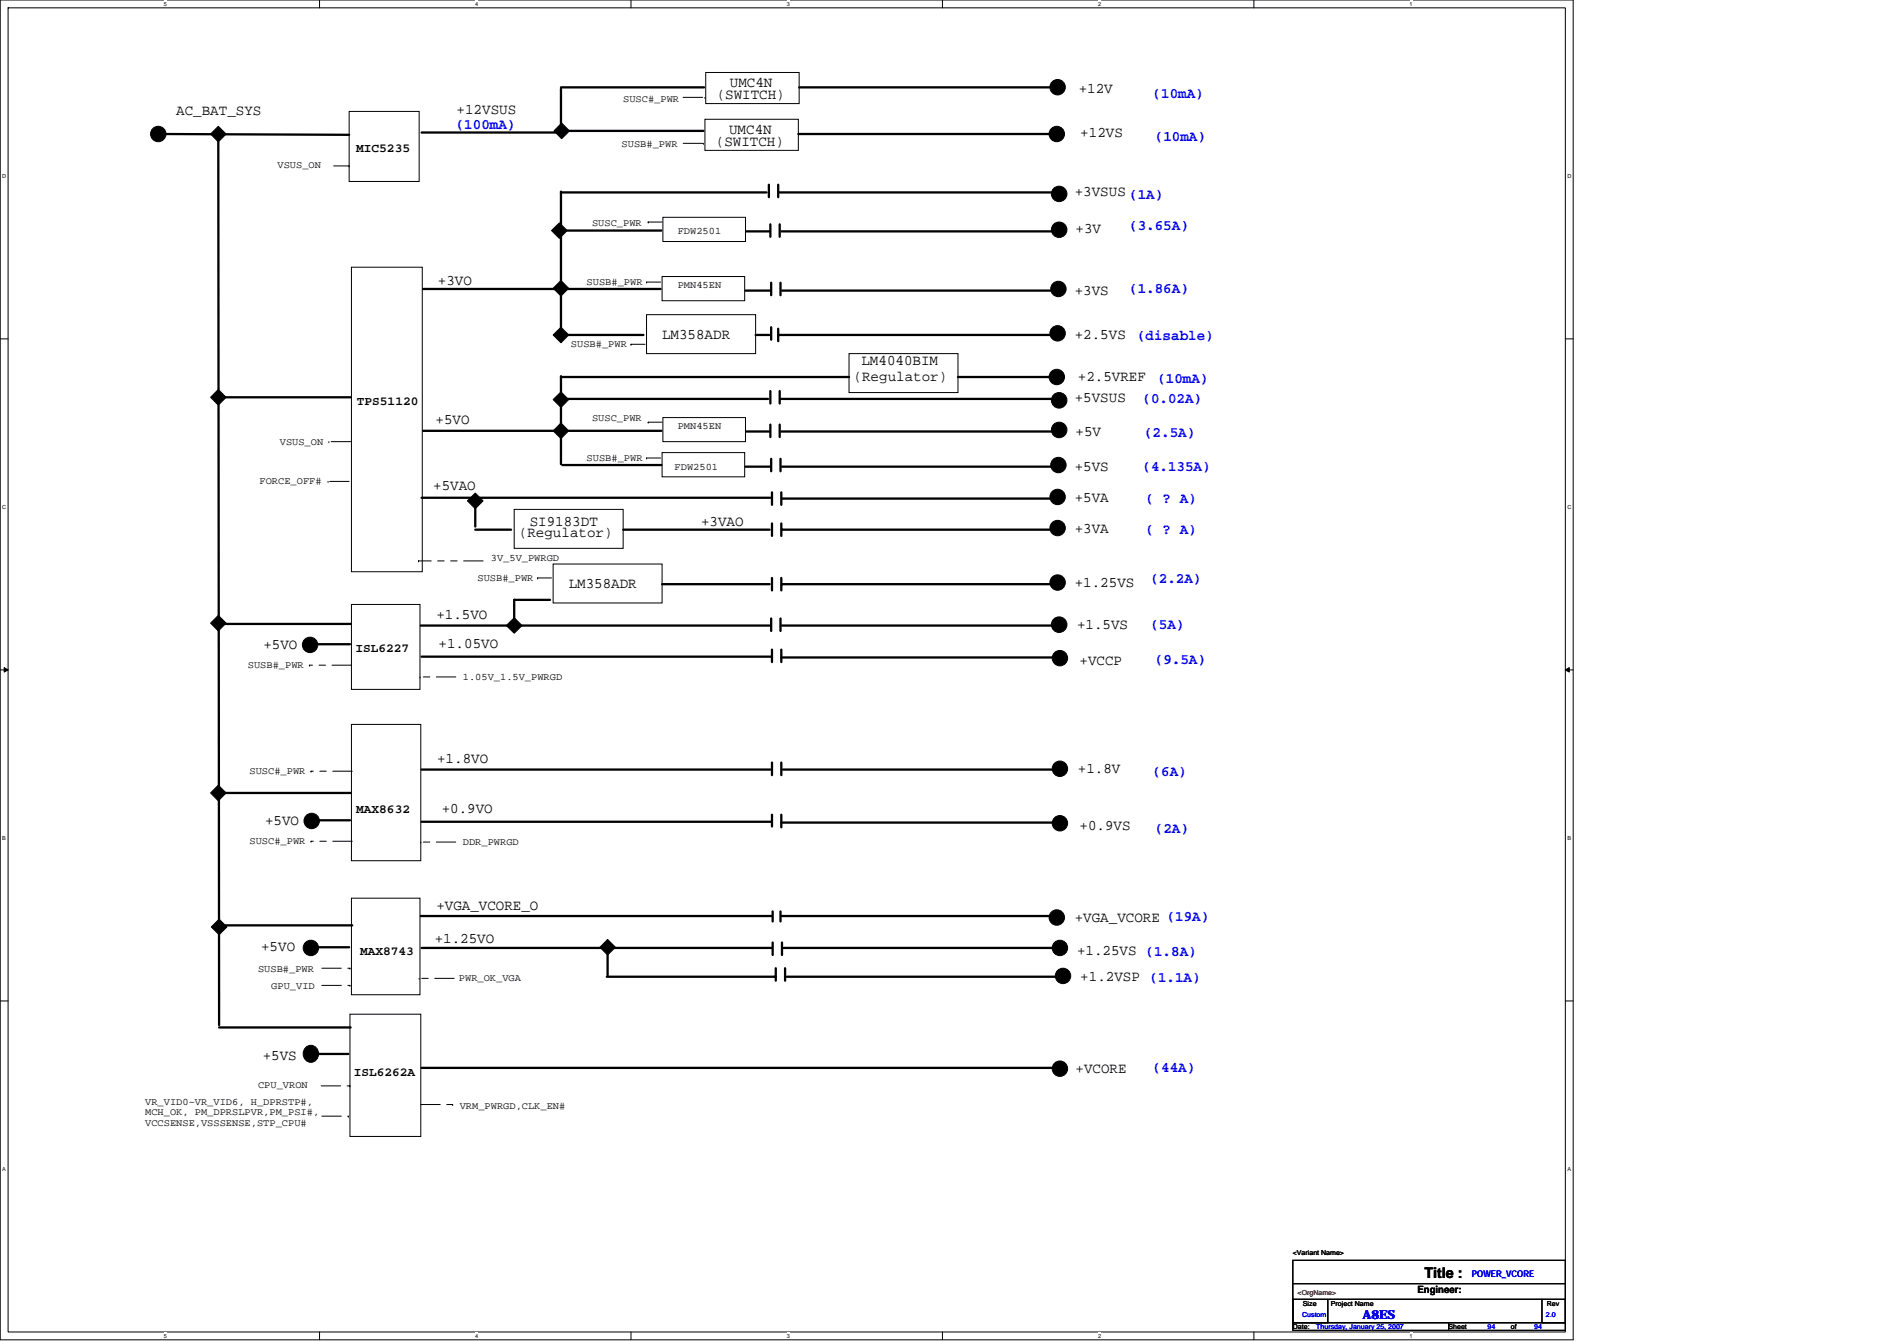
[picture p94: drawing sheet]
<svg xmlns="http://www.w3.org/2000/svg" width="297mm" height="210mm" viewBox="0 0 297 210" stroke-linecap="round" stroke-linejoin="round" font-family="sans-serif">
<defs><g id="words">
<g font-size="2.3">
<text x="27.6" y="17.9">AC_BAT_SYS</text>
<text x="71.5" y="17.8">+12VSUS</text>
<text x="112.2" y="15.5">(SWITCH)</text>
<text x="114.3" y="13.7">UMC4N</text>
<text x="168.9" y="14.5">+12V</text>
<text x="112.1" y="22.8">(SWITCH)</text>
<text x="114.2" y="21">UMC4N</text>
<text x="169.2" y="21.5">+12VS</text>
<text x="168.3" y="30.6">+3VSUS (1A)</text>
<text x="168.4" y="36.5">+3V</text>
<text x="68.6" y="44.6">+3VO</text>
<text x="168.3" y="46.2">+3VS</text>
<text x="103.7" y="53.1">LM358ADR</text>
<text x="168.3" y="53.1">+2.5VS</text>
<text x="133.7" y="59.6">(Regulator)</text>
<text x="134.9" y="57.2">LM4040BIM</text>
<text x="168.8" y="59.6">+2.5VREF</text>
<text x="168.3" y="62.9">+5VSUS</text>
<text x="68.2" y="66.3">+5VO</text>
<text x="168.4" y="68.3">+5V</text>
<text x="67.8" y="76.7">+5VAO</text>
<text x="168.3" y="73.8">+5VS</text>
<text x="82.9" y="82.3">SI9183DT</text>
<text x="109.8" y="82.3">+3VAO</text>
<text x="168.3" y="78.5">+5VA</text>
<text x="168.3" y="83.4">+3VA</text>
<text x="81.3" y="84">(Regulator)</text>
<text x="89" y="92.1">LM358ADR</text>
<text x="168.3" y="91.9">+1.25VS</text>
<text x="41.3" y="101.6">+5VO</text>
<text x="68.3" y="96.9">+1.5VO</text>
<text x="68.7" y="101.5">+1.05VO</text>
<text x="168.7" y="98.4">+1.5VS</text>
<text x="169" y="104">+VCCP</text>
<text x="68.4" y="119.5">+1.8VO</text>
<text x="168.8" y="121">+1.8V</text>
<text x="41.5" y="129.1">+5VO</text>
<text x="69.2" y="127.3">+0.9VO</text>
<text x="169" y="129.9">+0.9VS</text>
<text x="68.3" y="142.4">+VGA_VCORE_O</text>
<text x="40.9" y="148.9">+5VO</text>
<text x="68.1" y="147.7">+1.25VO</text>
<text x="168.3" y="144.3">+VGA_VCORE (19A)</text>
<text x="168.7" y="149.5">+1.25VS (1.8A)</text>
<text x="169.2" y="153.5">+1.2VSP (1.1A)</text>
<text x="41.1" y="165.9">+5VS</text>
<text x="168.4" y="168">+VCORE</text>
<text x="223" y="200">Title :</text>
</g>
<g font-size="2.3" fill="#00f">
<text x="180.5" y="15.3">(10mA)</text>
<text x="71.4" y="20.2">(100mA)</text>
<text x="180.8" y="22.1">(10mA)</text>
<text x="176.8" y="36.1">(3.65A)</text>
<text x="176.8" y="45.8">(1.86A)</text>
<text x="178.1" y="53.1">(disable)</text>
<text x="181.2" y="60">(10mA)</text>
<text x="178.9" y="63">(0.02A)</text>
<text x="179.2" y="68.4">(2.5A)</text>
<text x="178.9" y="73.7">(4.135A)</text>
<text x="179.4" y="78.7">( ? A)</text>
<text x="179.4" y="83.6">( ? A)</text>
<text x="180.1" y="91.2">(2.2A)</text>
<text x="180.1" y="98.5">(5A)</text>
<text x="180.8" y="103.9">(9.5A)</text>
<text x="180.5" y="121.4">(6A)</text>
<text x="180.8" y="130.3">(2A)</text>
<text x="180.5" y="167.7">(44A)</text>
</g>
<g font-size="1.9">
<text x="55.8" y="23.8">MIC5235</text>
<text x="55.9" y="63.5">TPS51120</text>
<text x="55.6" y="102">ISL6227</text>
<text x="55.8" y="127.2">MAX8632</text>
<text x="56.4" y="149.4">MAX8743</text>
<text x="55.4" y="168.4">ISL6262A</text>
</g>
<text font-size="1.9" fill="#00f" x="213.4" y="206.4">A8ES</text>
<g font-size="1.6">
<text x="97.6" y="15.9">SUSC#_PWR</text>
<text x="97.3" y="23.1">SUSB#_PWR</text>
<text x="43.5" y="26.2">VSUS_ON</text>
<text x="92.7" y="35.4">SUSC_PWR</text>
<text x="106.1" y="36.6">FDW2501</text>
<text x="91.9" y="44.5">SUSB#_PWR</text>
<text x="106.1" y="45.1">PMN45EN</text>
<text x="89.4" y="54.3">SUSB#_PWR</text>
<text x="92.7" y="65.9">SUSC_PWR</text>
<text x="43.8" y="69.7">VSUS_ON</text>
<text x="106.1" y="67.1">PMN45EN</text>
<text x="40.6" y="75.8">FORCE_OFF#</text>
<text x="91.9" y="72.1">SUSB#_PWR</text>
<text x="105.6" y="73.6">FDW2501</text>
<text x="76.9" y="87.8">3V_5V_PWRGD</text>
<text x="74.8" y="90.9">SUSB#_PWR</text>
<text x="38.8" y="104.5">SUSB#_PWR</text>
<text x="72.5" y="106.5">1.05V_1.5V_PWRGD</text>
<text x="39.1" y="121.1">SUSC#_PWR</text>
<text x="39.1" y="132.1">SUSC#_PWR</text>
<text x="72.5" y="132.3">DDR_PWRGD</text>
<text x="40.4" y="152.1">SUSB#_PWR</text>
<text x="42.5" y="154.9">GPU_VID</text>
<text x="71.9" y="153.5">PWR_OK_VGA</text>
<text x="22.7" y="172.9">VR_VID0~VR_VID6, H_DPRSTP#,</text>
<text x="40.4" y="170.4">CPU_VRON</text>
<text x="72" y="173.5">VRM_PWRGD,CLK_EN#</text>
<text x="22.7" y="174.6">MCH_OK, PM_DPRSLPVR,PM_PSI#,</text>
<text x="22.7" y="176.3">VCCSENSE,VSSSENSE,STP_CPU#</text>
<text x="222" y="202.4">Engineer:</text>
</g>
<text font-size="1.5" fill="#00f" x="230.5" y="199.9">POWER_VCORE</text>
<g font-size="1.1">
<text x="202.4" y="196.4">&lt;Variant Name&gt;</text>
<text x="202.4" y="208">Date:</text>
<text x="204" y="204.4">Size</text>
<text x="208.4" y="204.4">Project Name</text>
<text x="226.8" y="208">Sheet</text>
<text x="236.6" y="208">of</text>
<text x="242.2" y="204.5">Rev</text>
</g>
<text font-size="1.1" fill="#f00" x="203.2" y="202.6">&lt;OrgName&gt;</text>
<g font-size="1.1" fill="#00f">
<text x="203.9" y="206.1">Custom</text>
<text x="206.1" y="208">Thursday, January 25, 2007</text>
<text x="232.9" y="208">94</text>
<text x="240.2" y="208">94</text>
<text x="242.1" y="206.2">2.0</text>
</g>
<g font-size=".9">
<text x="25.7" y=".9">5</text>
<text x="74.4" y=".9">4</text>
<text x="123.2" y=".9">3</text>
<text x="172" y=".9">2</text>
<text x="220.7" y=".9">1</text>
<text x=".4" y="27.9">D</text>
<text x="245.4" y="27.9">D</text>
<text x=".4" y="79.7">C</text>
<text x="245.4" y="79.7">C</text>
<text x=".4" y="131.5">B</text>
<text x="245.4" y="131.5">B</text>
<text x=".4" y="183.3">A</text>
<text x="245.4" y="183.3">A</text>
<text x="25.7" y="209.4">5</text>
<text x="74.4" y="209.4">4</text>
<text x="123.2" y="209.4">3</text>
<text x="172" y="209.4">2</text>
<text x="220.7" y="209.4">1</text>
</g>
</g></defs>
<path d="M0 0h246.3v209.7h-246.3zM1.3 1.2h243.8v207.3h-243.8z" fill="none" stroke="#000" stroke-width=".16"/>
<g fill="#fff">
<path d="M25.7 .1h.4v1h-.4z"/>
<path d="M25.7 208.6h.4v1h-.4z"/>
</g>
<path d="M50 0v1.2M50 208.5v1.2" fill="none" stroke="#000" stroke-width=".16"/>
<g fill="#fff">
<path d="M74.4 .1h.5v1h-.5z"/>
<path d="M74.4 208.6h.5v1h-.5z"/>
</g>
<path d="M98.8 0v1.2M98.8 208.5v1.2" fill="none" stroke="#000" stroke-width=".16"/>
<g fill="#fff">
<path d="M123.2 .1h.5v1h-.5z"/>
<path d="M123.2 208.6h.5v1h-.5z"/>
</g>
<path d="M147.6 0v1.2M147.6 208.5v1.2" fill="none" stroke="#000" stroke-width=".16"/>
<g fill="#fff">
<path d="M172 .1h.4v1h-.4z"/>
<path d="M172 208.6h.4v1h-.4z"/>
</g>
<path d="M196.3 0v1.2M196.3 208.5v1.2" fill="none" stroke="#000" stroke-width=".16"/>
<g fill="#fff">
<path d="M220.7 .1h.5v1h-.5z"/>
<path d="M220.7 208.6h.5v1h-.5z"/>
<path d="M.4 27.1h.6v1h-.6z"/>
<path d="M245.4 27.1h.6v1h-.6z"/>
<path d="M.4 79h.6v.9h-.6z"/>
<path d="M245.4 79h.6v.9h-.6z"/>
</g>
<path d="M0 53h1.3M245.1 53h1.2" fill="none" stroke="#000" stroke-width=".16"/>
<g fill="#fff">
<path d="M.4 130.8h.5v.9h-.5z"/>
<path d="M245.4 130.8h.6v.9h-.6z"/>
</g>
<path d="M0 104.9h1.3M245.1 104.9h1.2" fill="none" stroke="#000" stroke-width=".16"/>
<path d="M.7 104.5l.6 .4-.6 .3zM245.1 104.9l.6-.4v.7z" fill="#000" stroke="#000" stroke-width=".16"/>
<g fill="#fff">
<path d="M.4 182.6h.5v.9h-.5z"/>
<path d="M245.4 182.6h.6v.9h-.6z"/>
</g>
<g fill="none" stroke="#000" stroke-width=".16">
<path d="M54.7 17.4h10.9v11h-10.9zM110.4 18.7h14.6v4.8h-14.6zM110.5 11.3h14.6v4.9h-14.6zM103.8 34h12.9v3.8h-12.9zM55 41.8h11.1v47.7h-11.1zM101.2 49.3h17.1v6.1h-17.1zM103.7 43.3h12.9v3.8h-12.9zM132.9 55.4h17.1v6h-17.1zM80.5 79.7h17.1v6.1h-17.1zM103.7 70.8h12.9v3.8h-12.9zM103.8 65.4h12.9v3.7h-12.9zM55 94.6h10.8v13.3h-10.8z"/>
<path d="M86.6 88.3h17.1v6.1h-17.1zM55 113.4h10.9v21.3h-10.9zM0 156.7h1.3M54.8 158.7h11.1v19.2h-11.1zM55 140.6h10.8v15.1h-10.8zM245.1 156.7h1.2M202.4 197.3h42.7v9.7h-42.7zM202.4 203.4h5.5v3.6h-5.5zM202.4 207h24.4v1.2h-24.4zM202.4 200.9h42.7M208 203.4h33.4M226.8 207h18.3v1.2h-18.3z"/>
<path d="M241.4 203.4h3.7v3.6h-3.7z"/>
</g>
<g fill="none" stroke="#000" stroke-width=".36">
<path d="M87.8 13.9v6.1M87.8 13.7h22.5M125.1 13.7h39.4M25.3 21l29.4 .1M34.2 20.7l.1 139.8M66 20.7h21.7M87.8 30v23.2M87.8 36.1h15.8M87.8 30.1h32.2M88.1 20.5h22M116.8 36.2h3.7M120.4 28.9v2"/>
<path d="M120.6 35.1v2M121.9 28.9v2M122 30.1h42.9M122.1 35.1v2M122.3 36.2h42.7M125 21h39.4M66.2 45.2h37.2M87.8 58.9v13.8M87.8 59h45.1M87.8 52.4h13M116.7 45.5h3.9M118.3 52.4h2.2"/>
<path d="M120.8 44.3v1.9M120.8 51.2v2M121.9 51.5v1.9M122 52.4h43.1M122.2 44.3v1.9M122.4 45.5h42.7M150 59h14.8M34.3 62.2h20.6M66 77.9h54.6M66.2 67.4h37.4M74.4 78v4.4M87.8 62.4h32.5"/>
<path d="M88.1 72.8h15.5M116.7 73h3.9M116.8 67.5h3.7M120.6 61.2v2M120.6 66.5v1.9M120.8 71.8v2M120.9 77.1v1.9M122.1 61.2v2M122.1 66.5v1.9M122.2 62.4h42.7M122.2 71.8v2M122.3 77.1v1.9"/>
<path d="M122.3 67.5h42.7M122.4 78h42.7M122.4 73h42.7M34.3 97.7h20.6M65.9 97.9h54.6M74.4 82.9h5.6M86.1 93.9h-5.6v3.1M97.6 82.9h22.9M103.7 91.4h16.8M120.8 96.8v2M120.9 81.9v2M120.9 90.5v1.9"/>
<path d="M122.2 96.8v2M122.3 81.9v2M122.3 90.5v1.9M122.4 97.9h42.7M122.4 82.9h42.7M122.4 91.4h42.7M48.7 100.8h6.1M66 102.8h54.8M120.9 101.7v1.9M120.9 119.4v1.9M122.3 101.7v1.9M122.3 119.4v1.9"/>
<path d="M122.3 102.9h42.7M34.3 124.1h20.6M48.8 128.4h6M66 120.5h54.6M66 128.6h54.8M120.9 127.5v1.9M122.3 127.5v2M122.3 128.8h42.7M122.6 120.5h42.6M34.3 144.8h20.9M49.2 148.3h5.5M65.9 143.4h55"/>
<path d="M66 148.4h54.9M95 152.9h26.4M95.1 148.4v4.3M121 142.7v1.5M121 147.5v2M121.5 151.6v1.9M122.2 142.7v1.5M122.3 143.4h42.6M122.4 147.5v2M122.7 148.4h42.8M122.9 151.6v1.9M123.2 152.9h42.8"/>
<path d="M34.3 160.8h20.6M49.9 165h4.6M66 167.2h99.9"/>
</g>
<g fill="none" stroke="#000" stroke-width=".16" stroke-dasharray="3 1 1 1 1 1">
<path d="M107 15.2h3.4M110.4 15.2h.1M52.2 26h2.5M54.7 26h.1M101.5 34.8h.1M103.7 34.8h-2.2M107 22.4h3.1M110.1 22.4h.1M98.8 53.9h.1M101 53.9h-2.2M101.2 44.2h.1M103.4 44.2h-2.2"/>
<path d="M51.4 75.4h.1M51.5 69.1h.1M54.7 75.4h-3.3M54.9 69.1h-3.4M101.2 71.7h.1M101.5 66.1h.1M103.4 71.7h-2.2M103.7 66.1h-2.2M65.5 87.8h.1M75.6 87.8h-10.1M84.2 90.5h.1M86.4 90.5h-2.2"/>
<path d="M48.4 104.1h.1M55 104.1h-6.6M65.8 106h.1M71.4 106h-5.6M48.7 120.7h.1M48.7 131.7h.1M55.2 120.7h-6.5M55.2 131.7h-6.5M65.9 131.8h.1M71.4 131.8h-5.5M50.4 154.2h4.4M50.4 151.6h4.4"/>
<path d="M54.8 154.2h.1M54.8 151.6h.1M65.6 153.1h.1M71.1 153.1h-5.5M50.3 170h4.5M50.4 174.7h4.1M54.5 174.7h.1M54.8 170h.1M65.9 172.9h5M70.9 172.9h.1"/>
</g>
<g fill="#000" stroke="#000" stroke-width=".16">
<path d="M34.2 19.8l1.2 1.2-1.2 1.2-1.2-1.2z" fill-rule="evenodd"/>
<path d="M87.9 19.3l1.3 1.2-1.3 1.2-1.2-1.2z" fill-rule="evenodd"/>
<path d="M86.4 36.1l1.2-1.2 1.2 1.2-1.2 1.2z" fill-rule="evenodd"/>
<path d="M87.8 43.9l1.2 1.2-1.2 1.2-1.2-1.2z" fill-rule="evenodd"/>
<path d="M86.6 52.4l1.2-1.2 1.2 1.2-1.2 1.3z" fill-rule="evenodd"/>
<path d="M34.2 61l1.2 1.2-1.2 1.2-1.2-1.2z" fill-rule="evenodd"/>
<path d="M74.4 77.2l1.2 1.2-1.2 1.2-1.2-1.2z" fill-rule="evenodd"/>
<path d="M87.8 66.2l1.2 1.2-1.2 1.2-1.2-1.2z" fill-rule="evenodd"/>
<path d="M86.6 62.5l1.2-1.2 1.2 1.2-1.2 1.3z" fill-rule="evenodd"/>
<path d="M34.2 96.3l1.2 1.2-1.2 1.3-1.2-1.3z" fill-rule="evenodd"/>
<path d="M80.5 96.7l1.2 1.2-1.2 1.2-1.2-1.2z" fill-rule="evenodd"/>
<path d="M34.2 122.9l1.2 1.2-1.2 1.2-1.2-1.2z" fill-rule="evenodd"/>
<path d="M33.1 145.1l1.2-1.2 1.2 1.2-1.2 1.2z" fill-rule="evenodd"/>
<path d="M95.1 147l1.3 1.3-1.3 1.2-1.2-1.2z" fill-rule="evenodd"/>
<path d="M48 163.9a1.3 1.3 0 0 1 1.8 .5 1.3 1.3 0 0 1-.7 1.8 1.32 1.32 0 0 1-1.5-.7 1.32 1.32 0 0 1 .4-1.6z" fill-rule="evenodd"/>
<circle cx="165.6" cy="13.7" r="1.21"/>
<circle cx="24.8" cy="21" r="1.21"/>
<circle cx="165.5" cy="21" r="1.21"/>
<circle cx="165.9" cy="36" r="1.21"/>
<circle cx="165.9" cy="30.4" r="1.21"/>
<circle cx="165.5" cy="59" r="1.21"/>
<circle cx="165.6" cy="52.2" r="1.21"/>
<circle cx="165.7" cy="45.2" r="1.21"/>
<circle cx="165.6" cy="77.8" r="1.21"/>
<circle cx="165.7" cy="72.8" r="1.21"/>
<circle cx="165.8" cy="62.7" r="1.22"/>
<circle cx="165.8" cy="67.3" r="1.22"/>
<circle cx="165.6" cy="91.2" r="1.21"/>
<circle cx="165.6" cy="82.7" r="1.21"/>
<circle cx="165.8" cy="97.8" r="1.22"/>
<circle cx="48.6" cy="100.9" r="1.21"/>
<circle cx="166" cy="103" r="1.21"/>
<circle cx="48.8" cy="128.5" r="1.21"/>
<circle cx="166" cy="128.9" r="1.21"/>
<circle cx="166" cy="120.3" r="1.21"/>
<circle cx="48.7" cy="148.4" r="1.21"/>
<circle cx="165.5" cy="143.6" r="1.21"/>
<circle cx="166" cy="148.4" r="1.21"/>
<circle cx="166.5" cy="152.8" r="1.21"/>
<circle cx="166" cy="167.3" r="1.21"/>
</g>
<use href="#words"/>
</svg>
